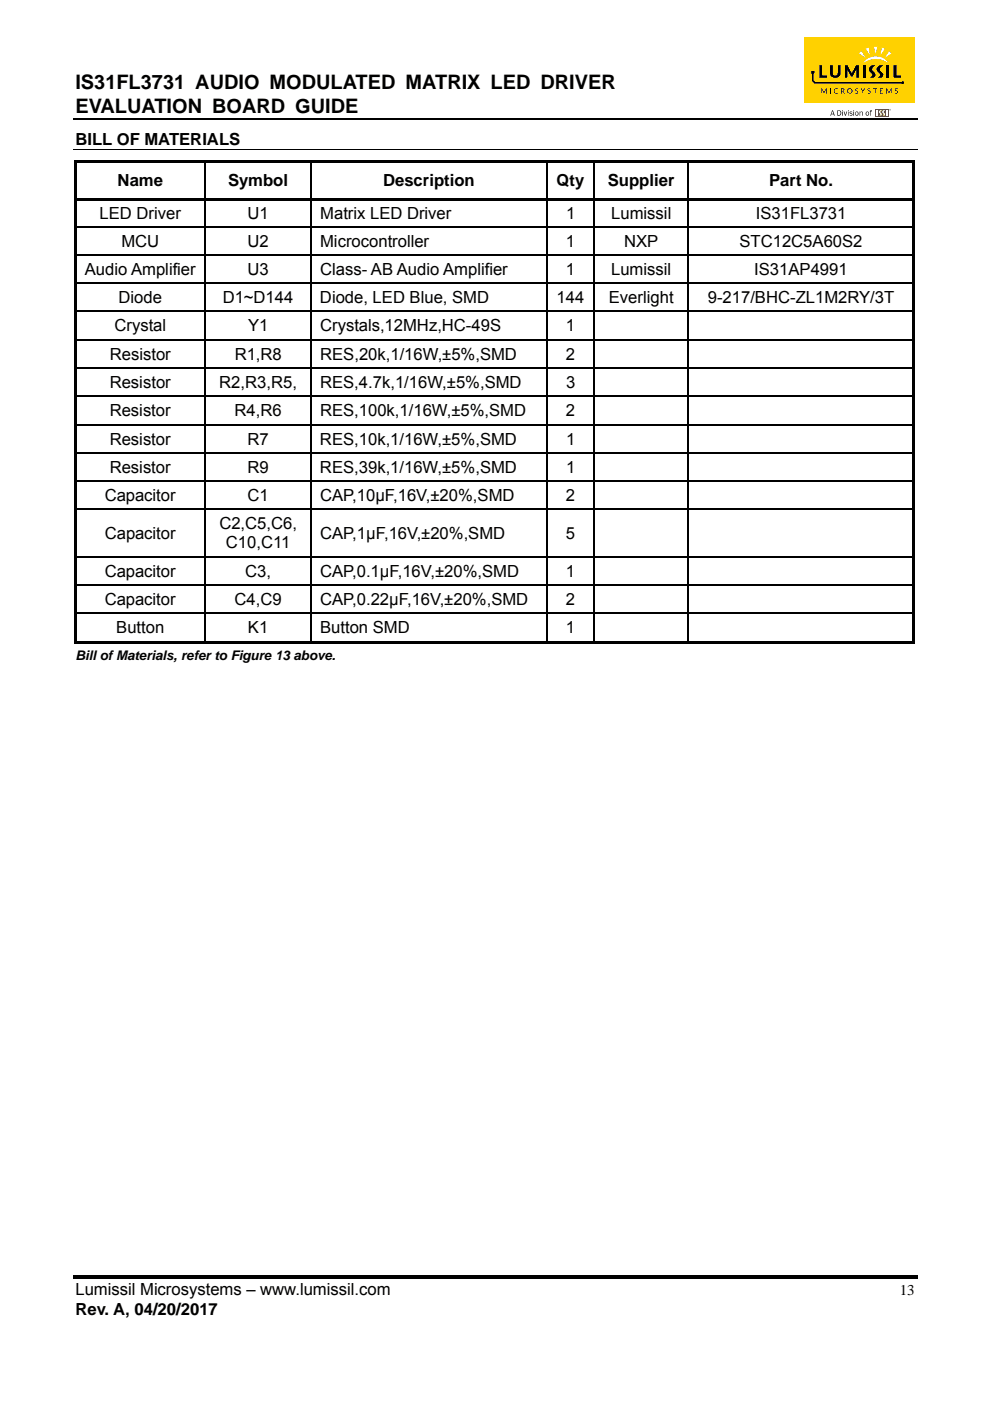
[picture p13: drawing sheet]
<svg xmlns="http://www.w3.org/2000/svg" width="210mm" height="297mm" viewBox="0 0 210 297" stroke-linecap="round" stroke-linejoin="round" font-family="sans-serif">
<defs><g id="words">
<g font-size="4.2">
<text x="16" y="18.9">IS31FL3731 AUDIO MODULATED MATRIX LED DRIVER</text>
<text x="16" y="23.9">EVALUATION BOARD GUIDE</text>
</g>
<g font-size="3.5">
<text x="16" y="30.8">BILL OF MATERIALS</text>
<text x="25" y="39.4">Name</text>
<text x="48.4" y="39.4">Symbol</text>
<text x="81.3" y="39.4">Description</text>
<text x="118.1" y="39.4">Qty</text>
<text x="128.9" y="39.4">Supplier</text>
<text x="163.1" y="39.4">Part No.</text>
<text x="21.1" y="46.4">LED Driver</text>
<text x="52.5" y="46.4">U1</text>
<text x="67.9" y="46.4">Matrix LED Driver</text>
<text x="120.1" y="46.4">1</text>
<text x="129.6" y="46.4">Lumissil</text>
<text x="160.3" y="46.4">IS31FL3731</text>
<text x="25.7" y="52.3">MCU</text>
<text x="52.5" y="52.3">U2</text>
<text x="67.9" y="52.3">Microcontroller</text>
<text x="120" y="52.3">1</text>
<text x="132.4" y="52.3">NXP</text>
<text x="156.8" y="52.3">STC12C5A60S2</text>
<text x="18" y="58.3">Audio Amplifier</text>
<text x="52.5" y="58.3">U3</text>
<text x="67.9" y="58.3">Class- AB Audio Amplifier</text>
<text x="120" y="58.3">1</text>
<text x="129.6" y="58.3">Lumissil</text>
<text x="160" y="58.3">IS31AP4991</text>
<text x="25.1" y="64.3">Diode</text>
<text x="47.2" y="64.3">D1~D144</text>
<text x="67.9" y="64.3">Diode, LED Blue, SMD</text>
<text x="118.1" y="64.3">144</text>
<text x="129.1" y="64.3">Everlight</text>
<text x="150.1" y="64.3">9-217/BHC-ZL1M2RY/3T</text>
<text x="24.3" y="70.3">Crystal</text>
<text x="52.6" y="70.3">Y1</text>
<text x="67.9" y="70.3">Crystals,12MHz,HC-49S</text>
<text x="120" y="70.3">1</text>
<text x="23.3" y="76.3">Resistor</text>
<text x="49.8" y="76.3">R1,R8</text>
<text x="67.9" y="76.3">RES,20k,1/16W,±5%,SMD</text>
<text x="120" y="76.3">2</text>
<text x="23.3" y="82.3">Resistor</text>
<text x="46.5" y="82.3">R2,R3,R5,</text>
<text x="67.9" y="82.3">RES,4.7k,1/16W,±5%,SMD</text>
<text x="120.1" y="82.3">3</text>
<text x="23.3" y="88.3">Resistor</text>
<text x="49.7" y="88.3">R4,R6</text>
<text x="67.9" y="88.3">RES,100k,1/16W,±5%,SMD</text>
<text x="120" y="88.3">2</text>
<text x="23.3" y="94.3">Resistor</text>
<text x="52.5" y="94.3">R7</text>
<text x="67.9" y="94.3">RES,10k,1/16W,±5%,SMD</text>
<text x="120.1" y="94.3">1</text>
<text x="23.3" y="100.3">Resistor</text>
<text x="52.5" y="100.3">R9</text>
<text x="67.9" y="100.3">RES,39k,1/16W,±5%,SMD</text>
<text x="120.1" y="100.3">1</text>
<text x="22.2" y="106.3">Capacitor</text>
<text x="52.5" y="106.3">C1</text>
<text x="67.9" y="106.3">CAP,10µF,16V,±20%,SMD</text>
<text x="120" y="106.3">2</text>
<text x="46.5" y="112.2">C2,C5,C6,</text>
<text x="22.2" y="114.3">Capacitor</text>
<text x="47.9" y="116.3">C10,C11</text>
<text x="67.9" y="114.3">CAP,1µF,16V,±20%,SMD</text>
<text x="120" y="114.3">5</text>
<text x="22.2" y="122.3">Capacitor</text>
<text x="52" y="122.3">C3,</text>
<text x="67.9" y="122.3">CAP,0.1µF,16V,±20%,SMD</text>
<text x="120" y="122.3">1</text>
<text x="22.2" y="128.2">Capacitor</text>
<text x="49.8" y="128.2">C4,C9</text>
<text x="67.9" y="128.2">CAP,0.22µF,16V,±20%,SMD</text>
<text x="120" y="128.2">2</text>
<text x="24.7" y="134.3">Button</text>
<text x="52.6" y="134.3">K1</text>
<text x="67.9" y="134.3">Button SMD</text>
<text x="120" y="134.3">1</text>
<text x="16" y="274.7">Lumissil Microsystems – www.lumissil.com</text>
<text x="16" y="278.7">Rev. A, 04/20/2017</text>
</g>
<text font-size="3.2" x="190.8" y="274.7">13</text>
<text font-size="2.8" x="16" y="139.9">Bill of Materials, refer to Figure 13 above.</text>
</g></defs>
<path d="M15.5 25.3h179" fill="none" stroke="#000" stroke-width=".34"/>
<path d="M15.5 270.3h179v.7h-179z" fill="#000"/>
<path d="M170.6 7.9h23.4v13.8h-23.4z" fill="#ffd100"/>
<g fill="#000">
<path d="M174.2 18.7h.1l.5 .8 .4-.7 .2-.1v1.2h-.2v-1l-.4 .8-.5-.8-.1 1zM176.1 18.7h.1v1.2h-.1zM176.9 18.9a.46 .46 0 0 1 .8 0 .45 .45 0 0 0-.6 .1 .45 .45 0 0 0 0 .6 .45 .45 0 0 0 .6 0 .53 .53 0 0 1-.7 .1 .53 .53 0 0 1-.1-.8zM181.4 18.8l.4-.1 .3 .1-.1 .1a.23 .23 0 0 0-.4-.1 .23 .23 0 0 0 0 .3 .23 .23 0 0 0 .3 .1 .35 .35 0 0 1 0 .6 .35 .35 0 0 1-.5-.2 .25 .25 0 0 0 .4 .2 .25 .25 0 0 0 .1-.4 .25 .25 0 0 0-.4-.1l-.1-.1zM182.5 18.7l.2 .1 .3 .5 .3-.5 .2-.1-.4 .7v.5h-.2v-.5zM184 18.8l.4-.1 .3 .1-.1 .1a.23 .23 0 0 0-.4-.1 .23 .23 0 0 0 0 .3 .23 .23 0 0 0 .3 .1 .34 .34 0 0 1 0 .6 .34 .34 0 0 1-.5-.2 .25 .25 0 0 0 .4 .2 .25 .25 0 0 0 .1-.4 .25 .25 0 0 0-.3-.1l-.2-.1zM185.2 18.7h.9v.2h-.4v1h-.2v-1h-.3zM186.6 18.7h.7v.2h-.5v.3h.4l-.4 .1v.4h.5v.2h-.7zM188 18.7h.1l.4 .8 .5-.8h.1v1.2l-.1-1-.4 .8-.5-.8v1h-.1zM189.8 18.8l.4-.1 .2 .1v.1a.24 .24 0 0 0-.4-.1 .24 .24 0 0 0 0 .4 .24 .24 0 0 0 .3 .1 .34 .34 0 0 1 0 .5 .34 .34 0 0 1-.5-.2h.1a.24 .24 0 0 0 .3 .1 .24 .24 0 0 0 .1-.3 .24 .24 0 0 0-.3-.1l-.2-.2z"/>
<path d="M178.4 18.7h.2a.34 .34 0 0 1 .5 .2 .34 .34 0 0 1-.3 .5l.4 .5-.2-.1-.3-.4h-.2v.5h-.1zM178.5 18.9v.4l.4-.1a.28 .28 0 0 0-.1-.3 .28 .28 0 0 0-.3 0z"/>
<path d="M179.7 19.3a.58 .58 0 0 1 1.1 0 .58 .58 0 0 1-1.1 0zM179.8 19.3a.43 .43 0 0 0 .8 0 .43 .43 0 0 0-.8 0z"/>
</g>
<path d="M188.6 23.3a.2 .2 0 0 1 .4 0 .2 .2 0 0 1-.4 0zM188.7 23.3a.14 .14 0 0 0 .2 0 .14 .14 0 0 0-.2 0zM188.7 23.2l.2 .1h-.2zM188.7 23.2h.1z" fill="#010101"/>
<path d="M185.7 23.1h2.8v1.7h-2.8z" fill="#c42032"/>
<g fill="#fff">
<path d="M186 23.3h.3v1.2h-.3z"/>
<path d="M186.6 23.5l.4-.1a.4 .4 0 0 0-.2 .4 .4 .4 0 0 0 .2 .4l-.1 .3h-.4l.2-.2-.1-.3a.32 .32 0 0 1-.2-.2 .32 .32 0 0 1 .2-.3z"/>
<path d="M187.2 23.5l.5-.2a.47 .47 0 0 0-.2 .5 .47 .47 0 0 0 .2 .4l-.1 .3h-.4l.3-.3-.4-.4z"/>
<path d="M188 23.3h.3v1.2h-.3z"/>
</g>
<path d="M173.8 13.8h.6v2.2h1v.5h-1.6zM176 13.8h.7v1.4a.54 .54 0 0 0 .3 .8 .54 .54 0 0 0 .7-.6v-1.6h.6v1a1.29 1.29 0 0 1-1 1.7 1.03 1.03 0 0 1-1.3-1.1zM179.2 13.8l.6 .1 .9 1.7 .8-1.8h.7v2.7h-.6v-1.8l-.7 1.4-.2 .1-.3-.1-.7-1.4v1.8h-.5zM183 13.8h.7v2.7h-.7zM184.6 14.1a1 1 0 0 1 1.1-.3v.1a.78 .78 0 0 0-.7 .7 .78 .78 0 0 0 .5 .8 .61 .61 0 0 1-.2 1.1h-.9a.61 .61 0 0 0 .6-.5 .61 .61 0 0 0-.4-.7 .73 .73 0 0 1 0-1.2zM186.2 14.1a.91 .91 0 0 1 1.2-.2 .77 .77 0 0 0-.8 .7 .77 .77 0 0 0 .6 .8 .61 .61 0 0 1-.2 1.1h-.9a.61 .61 0 0 0 .5-.5 .61 .61 0 0 0-.4-.7 .73 .73 0 0 1 0-1.2zM188 13.8h.6v2.7h-.6zM189.5 13.8h.7v2.2h.9v.5h-1.6z" fill="#000"/>
<g fill="#fff">
<path d="M183.3 13a3.3 3.3 0 0 1 5.1 .3 4.7 4.7 0 0 0-5.3 0z"/>
<path d="M183.6 10.3l.7-.2 .2 1.6z"/>
<path d="M187 10.1l.7 .2-.9 1.4z"/>
<path d="M185.4 9.9h.7l-.4 1.6z"/>
<path d="M182.2 11.3l.5-.4 .9 1.3z"/>
<path d="M188.6 10.9l.5 .4-1.4 .9z"/>
</g>
<g fill="#000">
<path d="M172.1 15h.6v.6h-.1v1.4l.3 .4h18.3a.31 .31 0 0 1 .5 0 .31 .31 0 0 1-.1 .5 .31 .31 0 0 1-.4-.2h-18.4l-.6-.5zM15.7 33.9h.6v.5h-.6zM15.7 33.9h130.7v.5h-130.7zM146.4 33.9h47.1v.5h-47.1zM178.9 23.6h.2l.2 .8 .2-.8h.2l-.3 .9h-.2zM180.2 23.7h.6l-.5 .2 .5 .4-.3 .2-.3-.1h.5l-.1-.2a.34 .34 0 0 1-.4-.5zM182.3 23.6l.1 .2 .4-.2 .2 .2v.7h-.1l-.2-.8-.3 .2-.1 .6zM184.6 23.4h.4l-.3 .1 .2 .1-.2 .1v.8l-.2-.8zM193.5 33.9h.6v.5h-.6zM15.7 34.4h.6v7.5h-.6zM15.7 41.9h130.7v.6h-130.7zM15.7 42.5h.6v5.4h-.6z"/>
<path d="M15.7 47.9h.6v.3h-.6zM15.7 48.2h.6v5.7h-.6zM15.7 53.9h.6v.3h-.6zM15.7 54.2h.6v5.7h-.6zM43.4 47.9h.2v.3h-.2zM43.4 53.9h.2v.3h-.2zM65.9 47.9h.2v.3h-.2zM65.9 53.9h.2v.3h-.2zM115.9 47.9h.2v.3h-.2zM115.9 53.9h.2v.3h-.2zM125.9 47.9h.3v.3h-.3zM125.9 53.9h.3v.3h-.3z"/>
<path d="M145.9 47.9h.3v.3h-.3zM145.9 53.9h.3v.3h-.3zM146.4 41.9h47.1v.6h-47.1zM193.5 34.4h.6v7.5h-.6zM193.5 41.9h.6v.6h-.6zM193.5 42.5h.6v5.4h-.6zM193.5 47.9h.6v.3h-.6zM193.5 48.2h.6v5.7h-.6zM193.5 53.9h.6v.3h-.6zM193.5 54.2h.6v5.7h-.6zM15.7 59.9h.6v.3h-.6zM15.7 60.2h.6v5.7h-.6z"/>
<path d="M15.7 65.9h.6v.3h-.6zM15.7 66.2h.6v5.7h-.6zM15.7 71.9h.6v.3h-.6zM15.7 72.2h.6v5.7h-.6zM15.7 77.9h.6v.3h-.6zM43.4 59.9h.2v.3h-.2zM43.4 65.9h.2v.3h-.2zM43.4 71.9h.2v.3h-.2zM43.4 77.9h.2v.3h-.2zM65.9 59.9h.2v.3h-.2zM65.9 65.9h.2v.3h-.2zM65.9 71.9h.2v.3h-.2z"/>
<path d="M65.9 77.9h.2v.3h-.2zM115.9 59.9h.2v.3h-.2zM115.9 65.9h.2v.3h-.2zM115.9 71.9h.2v.3h-.2zM115.9 77.9h.2v.3h-.2zM125.9 59.9h.3v.3h-.3zM125.9 65.9h.3v.3h-.3zM125.9 71.9h.3v.3h-.3zM125.9 77.9h.3v.3h-.3zM145.9 59.9h.3v.3h-.3zM145.9 65.9h.3v.3h-.3zM145.9 71.9h.3v.3h-.3z"/>
<path d="M145.9 77.9h.3v.3h-.3zM193.5 59.9h.6v.3h-.6zM193.5 60.2h.6v5.7h-.6zM193.5 65.9h.6v.3h-.6zM193.5 66.2h.6v5.7h-.6zM193.5 71.9h.6v.3h-.6zM193.5 72.2h.6v5.7h-.6zM193.5 77.9h.6v.3h-.6zM15.7 78.2h.6v5.7h-.6zM15.7 83.9h.6v.3h-.6zM15.7 84.2h.6v5.7h-.6zM15.7 89.9h.6v.3h-.6z"/>
<path d="M15.7 90.2h.6v5.7h-.6zM15.7 95.9h.6v.3h-.6zM43.4 83.9h.2v.3h-.2zM43.4 89.9h.2v.3h-.2zM43.4 95.9h.2v.3h-.2zM65.9 83.9h.2v.3h-.2zM65.9 89.9h.2v.3h-.2zM65.9 95.9h.2v.3h-.2zM115.9 83.9h.2v.3h-.2zM115.9 89.9h.2v.3h-.2zM115.9 95.9h.2v.3h-.2zM125.9 83.9h.3v.3h-.3z"/>
<path d="M125.9 89.9h.3v.3h-.3zM125.9 95.9h.3v.3h-.3zM145.9 83.9h.3v.3h-.3zM145.9 89.9h.3v.3h-.3zM145.9 95.9h.3v.3h-.3zM193.5 78.2h.6v5.7h-.6zM193.5 83.9h.6v.3h-.6zM193.5 84.2h.6v5.7h-.6zM193.5 89.9h.6v.3h-.6zM193.5 90.2h.6v5.7h-.6zM193.5 95.9h.6v.3h-.6zM15.7 96.2h.6v5.7h-.6z"/>
<path d="M15.7 101.9h.6v.3h-.6zM15.7 102.2h.6v5.7h-.6zM15.7 107.9h.6v.3h-.6zM15.7 108.2h.6v9.7h-.6zM15.7 117.9h.6v.3h-.6zM43.4 101.9h.2v.3h-.2zM43.4 107.9h.2v.3h-.2zM43.4 117.9h.2v.3h-.2zM65.9 101.9h.2v.3h-.2zM65.9 107.9h.2v.3h-.2zM65.9 117.9h.2v.3h-.2zM115.9 101.9h.2v.3h-.2z"/>
<path d="M115.9 107.9h.2v.3h-.2zM115.9 117.9h.2v.3h-.2zM125.9 101.9h.3v.3h-.3zM125.9 107.9h.3v.3h-.3zM125.9 117.9h.3v.3h-.3zM145.9 101.9h.3v.3h-.3zM145.9 107.9h.3v.3h-.3zM145.9 117.9h.3v.3h-.3zM193.5 96.2h.6v5.7h-.6zM193.5 101.9h.6v.3h-.6zM193.5 102.2h.6v5.7h-.6zM193.5 107.9h.6v.3h-.6z"/>
<path d="M193.5 108.2h.6v9.7h-.6zM193.5 117.9h.6v.3h-.6zM15.7 118.2h.6v5.7h-.6zM15.7 123.9h.6v.3h-.6zM15.7 124.2h.6v5.7h-.6zM15.7 129.9h.6v.3h-.6zM15.7 130.2h.6v6.2h-.6zM15.7 135.9h27.7v.5h-27.7zM43.4 123.9h.2v.3h-.2zM43.4 129.9h.2v.3h-.2zM43.4 135.9h22.5v.5h-22.5zM65.9 123.9h.2v.3h-.2z"/>
<path d="M65.9 129.9h.2v.3h-.2zM65.9 135.9h50v.5h-50zM115.9 123.9h.2v.3h-.2zM115.9 129.9h.2v.3h-.2zM115.9 135.9h10v.5h-10zM125.9 123.9h.3v.3h-.3zM125.9 129.9h.3v.3h-.3zM125.9 135.9h20v.5h-20zM145.9 123.9h.3v.3h-.3zM145.9 129.9h.3v.3h-.3zM145.9 135.9h.5v.5h-.5zM146.4 135.9h47.1v.5h-47.1z"/>
<path d="M193.5 118.2h.6v5.7h-.6zM193.5 123.9h.6v.3h-.6zM193.5 124.2h.6v5.7h-.6zM193.5 129.9h.6v.3h-.6zM193.5 130.2h.6v6.2h-.6zM193.5 135.9h.6v.5h-.6z"/>
<path d="M176.5 23.4h.2l.4 1.1h-.2l-.1-.3h-.5v.3h-.2zM176.6 23.5l-.2 .6h.4z"/>
<path d="M177.6 23.4a.61 .61 0 0 1 .8 .6 .61 .61 0 0 1-.8 .5zM177.7 23.5v.9h.2a.45 .45 0 0 0 .4-.5 .45 .45 0 0 0-.6-.4z"/>
<path d="M178.6 23.3l.2 .2zM178.6 23.6h.2v.9h-.2z"/>
<path d="M179.9 23.3l.1 .2zM179.9 23.6l.1 .9z"/>
<path d="M181 23.3l.1 .2zM181 23.6h.1v.9h-.1z"/>
<path d="M181.3 24.1a.45 .45 0 0 1 .9 0 .45 .45 0 0 1-.9 0zM181.4 24a.3 .3 0 0 0 .6 0 .3 .3 0 0 0-.6 0z"/>
<path d="M183.6 24.1a.42 .42 0 0 1 .8 0 .42 .42 0 0 1-.8 0zM183.7 24a.3 .3 0 0 0 .6 0 .3 .3 0 0 0-.6 0z"/>
</g>
<path d="M15.5 31.7h179" fill="none" stroke="#000" stroke-width=".21"/>
<g fill="none" stroke="#000" stroke-width=".25">
<path d="M43.5 34.4v7.5M66 34.4v7.5M116 34.4v7.5M126 34.4v7.5M146 34.4v7.5M16.3 48h27.1M16.3 54h27.1M43.5 42.5v5.4M43.5 48.2v5.7M43.5 54.2v5.7M43.6 48h22.3M43.6 54h22.3"/>
<path d="M66 42.5v5.4M66 48.2v5.7M66 54.2v5.7M66.1 48h49.8M66.1 54h49.8M116 42.5v5.4M116 48.2v5.7M116 54.2v5.7M116.1 48h9.8M116.1 54h9.8M126 42.5v5.4M126 48.2v5.7"/>
<path d="M126 54.2v5.7M126.2 48h19.7M126.2 54h19.7M146 42.5v5.4M146 48.2v5.7M146 54.2v5.7M146.2 48h47.3M146.2 54h47.3M16.3 60h27.1M16.3 66h27.1M16.3 72h27.1M16.3 78h27.1"/>
<path d="M43.5 60.2v5.7M43.5 66.2v5.7M43.5 72.2v5.7M43.5 78.2v5.7M43.6 60h22.3M43.6 66h22.3M43.6 72h22.3M43.6 78h22.3M66 60.2v5.7M66 66.2v5.7M66 72.2v5.7M66 78.2v5.7"/>
<path d="M66.1 60h49.8M66.1 66h49.8M66.1 72h49.8M66.1 78h49.8M116 60.2v5.7M116 66.2v5.7M116 72.2v5.7M116 78.2v5.7M116.1 60h9.8M116.1 66h9.8M116.1 72h9.8M116.1 78h9.8"/>
<path d="M126 60.2v5.7M126 66.2v5.7M126 72.2v5.7M126 78.2v5.7M126.2 60h19.7M126.2 66h19.7M126.2 72h19.7M126.2 78h19.7M146 60.2v5.7M146 66.2v5.7M146 72.2v5.7M146 78.2v5.7"/>
<path d="M146.2 60h47.3M146.2 66h47.3M146.2 72h47.3M146.2 78h47.3M16.3 84h27.1M16.3 90h27.1M16.3 96h27.1M43.5 84.2v5.7M43.5 90.2v5.7M43.5 96.2v5.7M43.6 84h22.3M43.6 90h22.3"/>
<path d="M43.6 96h22.3M66 84.2v5.7M66 90.2v5.7M66 96.2v5.7M66.1 84h49.8M66.1 90h49.8M66.1 96h49.8M116 84.2v5.7M116 90.2v5.7M116 96.2v5.7M116.1 84h9.8M116.1 90h9.8"/>
<path d="M116.1 96h9.8M126 84.2v5.7M126 90.2v5.7M126 96.2v5.7M126.2 84h19.7M126.2 90h19.7M126.2 96h19.7M146 84.2v5.7M146 90.2v5.7M146 96.2v5.7M146.2 84h47.3M146.2 90h47.3"/>
<path d="M146.2 96h47.3M16.3 102h27.1M16.3 108h27.1M16.3 118h27.1M43.5 102.2v5.7M43.5 108.2v9.7M43.5 118.2v5.7M43.6 102h22.3M43.6 108h22.3M43.6 118h22.3M66 102.2v5.7M66 108.2v9.7"/>
<path d="M66 118.2v5.7M66.1 102h49.8M66.1 108h49.8M66.1 118h49.8M116 102.2v5.7M116 108.2v9.7M116 118.2v5.7M116.1 102h9.8M116.1 108h9.8M116.1 118h9.8M126 102.2v5.7M126 108.2v9.7"/>
<path d="M126 118.2v5.7M126.2 102h19.7M126.2 108h19.7M126.2 118h19.7M146 102.2v5.7M146 108.2v9.7M146 118.2v5.7M146.2 102h47.3M146.2 108h47.3M146.2 118h47.3M16.3 124h27.1M16.3 130h27.1"/>
<path d="M43.5 124.2v5.7M43.5 130.2v5.7M43.6 124h22.3M43.6 130h22.3M66 124.2v5.7M66 130.2v5.7M66.1 124h49.8M66.1 130h49.8M116 124.2v5.7M116 130.2v5.7M116.1 124h9.8M116.1 130h9.8"/>
<path d="M126 124.2v5.7M126 130.2v5.7M126.2 124h19.7M126.2 130h19.7M146 124.2v5.7M146 130.2v5.7M146.2 124h47.3M146.2 130h47.3"/>
</g>
<use href="#words"/>
</svg>
